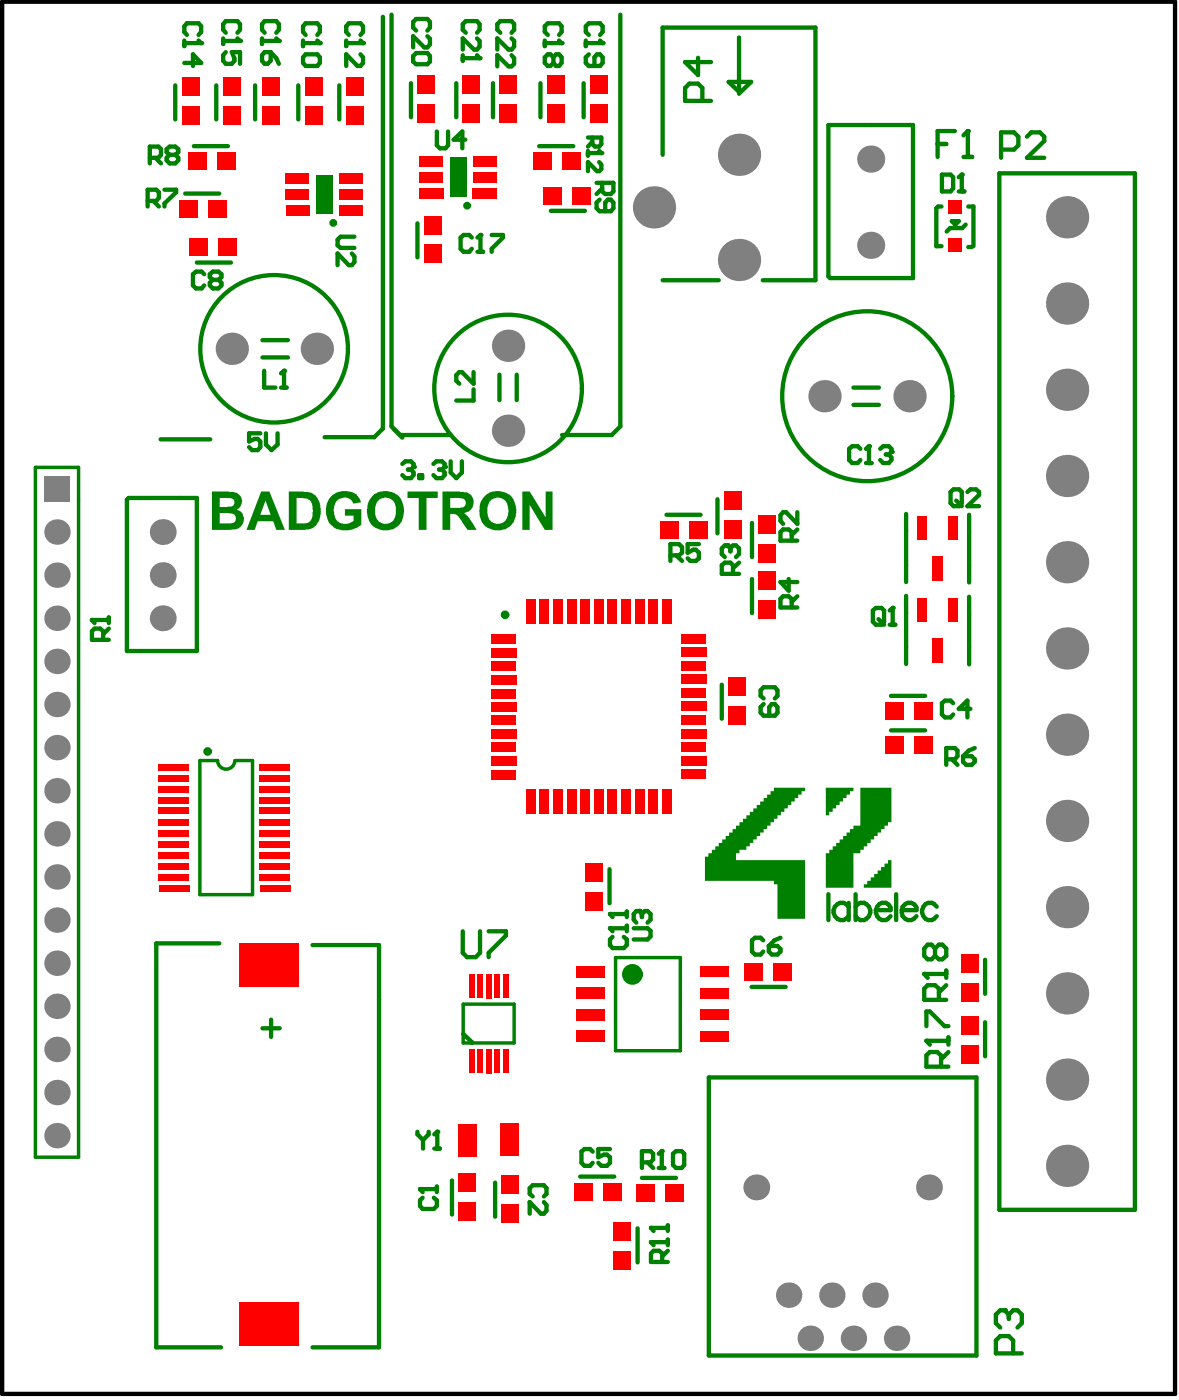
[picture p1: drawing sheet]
<svg xmlns="http://www.w3.org/2000/svg" width="231mm" height="274mm" viewBox="0 0 231 274" stroke-linecap="round" stroke-linejoin="round" font-family="sans-serif">
<path d="M.4 .3h229.5v272.6h-229.5z" fill="none" stroke="#000" stroke-width=".84"/>
<g fill="#008000">
<path d="M169 173.1h.7v-.6h.7v-.7h.7v-.7h.6v-.7h.7v-.6h.7v-.7h.7v-.7h.6v5.4h-5.4z"/>
<path d="M168.4 154.2h6v6.8h-.6v.7h-.7v.6h-.7v.7h-.7v.7h-.6v.7h-.7v.6h-.7v.7h-.7v.7h-.6v.7h-1.4v6.7h-5.4v-6.7h.7v-.7h.7v-.7h.6v-.7h.7v-.6h.7v-.7h.7v-.7h.6v-.7h.7v-.6h1.4z"/>
<path d="M161.6 154.2h5.4v.7h-.7v.7h-.6v.7h-.7v.6h-.7v.7h-.7v.7h-.6v.7h-.7v.6h-.7z"/>
<path d="M137.9 167.7h.7v-.6h.7v-.7h.7v-.7h.7v-.7h.6v-.6h.7v-.7h.7v-.7h.7v-.7h.6v-.6h.7v-.7h.7v-.7h.7v-.7h.6v-.6h.7v-.7h.7v-.7h.7v-.7h.6v-.6h.7v-.7h.7v-.7h.7v-.7h6v.7h-.6v.7h-.7v.7h-.7v.6h-.7v.7h-.6v.7h-.7v.7h-.7v.6h-.7v.7h-.6v.7h-.7v.7h-.7v.6h-.7v.7h-.6v.7h-.7v.7h-.7v.6h-.7v.7h-.6v.7h-1.4v.7h-.7v1.3h13.5v11.5h-5.4v-6.8h-.6v-.6h-13.6z"/>
</g>
<path d="M6.9 91.5h8.5v135.1h-8.5zM42.6 148.9h-3.5v26.3h10.3v-26.3h-3.4M90.6 196.6h10v7.6h-10zM120.5 187.5h12.6v18.2h-12.6z" fill="none" stroke="#008000" stroke-width=".68"/>
<g fill="none" stroke="#008000" stroke-width=".84">
<path d="M34.3 16.7v6.7M42.3 16.7v6.7M49.9 16.7v6.7M58.4 16.7v6.7M66.4 16.7v6.7M74.9 3.3v80.6l-1.7 1.7h-9.7M76.6 2.9v80.6l1.7 1.7h9.7M80.4 16.3v6.7M89.3 16.3v6.7M96.5 16.3v6.7M105.8 16.3v6.7M114.2 16.3v6.7"/>
<path d="M121.4 2.9v80.6l-1.7 1.7h-9.7M144.6 7.3v11l2.4-2.3h-4.4l2 2M36.2 37.9h6.7M37.9 28.6h6.7M105.5 28.6h6.7M129.7 30.3v-24.9h29.9v49.5h-10.3M162.1 24.5h16.6v29.9h-16.3l-.3-.3zM195.6 33.9h26.5v203h-26.5zM38.5 51.4h6.7M81.7 43.7v6.7M107.8 41.3h6.7M129.7 54.9h11"/>
<path d="M184.2 40.4h-.6l-.4 .4v7.4h1M186.3 43.3h1.3l-.7 .7zM189 44l-.7 .7h-2.4l-.6 .6M189.5 40.4h1v7.8M189.5 48.4h.7M51.4 70h4.9M51.4 66.6h4.9M97.7 73.4v4.9M101.1 73.4v4.9M167 79.3h5M167 75.9h5M24.8 97.8l.4-.3h13.3v30h-13.7z"/>
<path d="M31.4 86h9.7M77 84l1.7 1.7M140.4 97.8v6.6M130.4 100.8h6.7M147.2 102.4v6.7M147.2 113.4v6.6M177.3 100.6v13.4M177.3 116.7v13.3M189.6 100.8v13.2M189.6 116.8v13.3M141.2 134.1v6.6M174.4 136.2h6.6"/>
<path d="M174.4 143h6.6M119.3 170.2v6.7M42.9 184.7h-12.3v79.1h12.7M61.2 185h13v78.8h-13M147.1 193.2h6.6M192.8 187.9v6.7M90.6 202.4l1.7 1.6v.2M138.7 211h52.4v54.4h-52.4zM192.8 200.1v6.7M88.4 231.1v6.7M96.9 231.6v6.6M113.5 230.4h6.7"/>
<path d="M125.6 230.6h6.7M124.8 240.5v6.7"/>
</g>
<g fill="#008000">
<path d="M61.9 34.4h3.3v7.6h-3.3z" fill-rule="evenodd"/>
<path d="M88.1 30.9h3.3v7.7h-3.3z" fill-rule="evenodd"/>
</g>
<path d="M67.7 7.9v1.1M67.7 8.4h3.3M68.3 6.8l-.6-.6v-1.1l.6-.5h2.2l.5 .5v1.1l-.5 .6" fill="none" stroke="#008000" stroke-width=".84"/>
<circle cx="71" cy="8.4" r=".42" fill="#008000"/>
<path d="M70.5 7.9l.5 .5M70.5 10.6l.5 .6v1.1l-.5 .6h-.6l-2.2-2.3v2.3M80.8 11l.6-.6h2.2l.5 .6v1.1l-.5 .5h-2.2l-.6-.5zM81.4 6l-.6-.6v-1.1l.6-.6h2.2l.5 .6v1.1l-.5 .6M83.6 7.1l.5 .5v1.1l-.5 .6h-.6l-2.2-2.2v2.2M115.1 26.9h2.6v1.3l-.4 .5h-.9l-.5-.5v-1.3M115.1 29.5v1M115.1 30h2.6M115.9 27.8l-.8 .9" fill="none" stroke="#008000" stroke-width=".84"/>
<circle cx="117.7" cy="30" r=".42" fill="#008000"/>
<path d="M114.6 7.9v1.1M114.6 8.4h3.3M115.2 6.8l-.6-.6v-1.1l.6-.5h2.2l.5 .5v1.1l-.5 .6M117.3 29.5l.4 .5M117.3 31.7l.4 .5v.9l-.4 .4h-.5l-1.7-1.8v1.8" fill="none" stroke="#008000" stroke-width=".84"/>
<circle cx="117.9" cy="8.4" r=".42" fill="#008000"/>
<path d="M115.2 10.6l-.6 .6v1.1l.6 .6h2.2l.5-.6v-1.1l-.5-.6h-.6l-.5 .6v1.7M117.4 7.9l.5 .5M127.4 243.2h3.3M129.6 247.1v-1.7l-.6-.5h-1.1l-.5 .5v1.7h3.3M130.7 244.9l-1.1 1.1M130.7 242.7v1.1" fill="none" stroke="#008000" stroke-width=".84"/>
<circle cx="127.4" cy="243.2" r=".42" fill="#008000"/>
<path d="M130.7 239.9v1.1M127.4 243.2l.5 .6M127.4 240.4h3.3" fill="none" stroke="#008000" stroke-width=".84"/>
<circle cx="127.4" cy="240.4" r=".42" fill="#008000"/>
<path d="M142.3 106.8h-.5l-.6 .6v1.1l.6 .6M143.4 112.4v-1.7l-.5-.5h-1.1l-.6 .5v1.7h3.4M144.6 110.2l-1.2 1.1M127.4 240.4l.5 .6" fill="none" stroke="#008000" stroke-width=".84"/>
<circle cx="142.3" cy="106.8" r=".42" fill="#008000"/>
<path d="M136.6 11.3v3.4l-2.5-2.5h5M137.4 19.8v-2.6l-.8-.8h-1.7l-.8 .8v2.6h5M142.3 106.8l.6 .6M142.9 107.4v.6M142.9 107.4l.5-.6h.6l.6 .6v1.1l-.6 .6M149.4 136.8l-.6-.6v-1.1l.6-.5h2.2l.5 .5v1.1l-.5 .6M149.4 137.9l-.6 .5v1.1l.6 .6h2.2l.5-.6v-1.1l-.5-.5h-.6l-.5 .5v1.7M196.6 256.5h-.9l-.8 .9v1.7l.8 .8M198.3 265v-2.6l-.9-.8h-1.7l-.8 .8v2.6h5.1" fill="none" stroke="#008000" stroke-width=".84"/>
<circle cx="196.6" cy="256.5" r=".42" fill="#008000"/>
<path d="M51.7 72.6v3.3h2.2M55 75.9h1.1M55.6 72.6v3.3M50.9 84.8h-2.2v1.6l1.1-.5h.6l.5 .5v1.1l-.5 .6h-1.1l-.6-.6M52 84.8v2.2l1.1 1.1 1.2-1.1v-2.2M53.1 199.6v3.4M51.4 201.3h3.3M196.6 256.5l.8 .9M197.4 257.4v.8M197.4 257.4l.9-.9h.8l.9 .9v1.7l-.9 .8" fill="none" stroke="#008000" stroke-width=".84"/>
<circle cx="55.6" cy="72.6" r=".42" fill="#008000"/>
<path d="M55.6 72.6l-.6 .5M131.2 108.7h1.7l.6-.5v-1.1l-.6-.6h-1.7v3.3M132.3 108.7l1.2 1.1M136.8 106.5h-2.2v1.7l1.1-.6h.5l.6 .6v1.1l-.6 .5h-1.1l-.5-.5M170.8 119.5l.6-.5h1.1l.5 .5v2.2l-.5 .6h-1.1l-.6-.6zM174.7 119v3.3M171.9 121.2l1.1 1.1M174.1 122.3h1.1" fill="none" stroke="#008000" stroke-width=".84"/>
<circle cx="174.7" cy="119" r=".42" fill="#008000"/>
<path d="M174.7 119l-.6 .5M18 121.4h3.3M20.2 125.3v-1.7l-.6-.5h-1.1l-.5 .5v1.7h3.3M21.3 123.1l-1.1 1.1M21.3 120.9v1.1M185.2 148.7h1.7l.5-.6v-1.1l-.5-.5h-1.7v3.3M186.3 148.7l1.1 1.1M188.5 148.1h1.7l.5 .6v.5l-.5 .6h-1.1l-.6-.6zM190.7 146.5l-1.1 .5-1.1 1.1" fill="none" stroke="#008000" stroke-width=".84"/>
<circle cx="18" cy="121.4" r=".42" fill="#008000"/>
<path d="M36.1 7.9v1.1M36.1 8.4h3.3M36.6 6.8l-.5-.6v-1.1l.5-.5h2.3l.5 .5v1.1l-.5 .6M28.9 39.3h1.7l.5-.6v-1.1l-.5-.5h-1.7v3.3M29.3 30.9h1.7l.5-.6v-1.1l-.5-.5h-1.7v3.3M30 39.3l1.1 1.1M30.4 30.9l1.1 1.1M32.2 37.1h2.3v.5l-2.3 2.2v.6M33.2 30.3l-.6-.5v-.6l.6-.5h1.1l.6 .5v.6l-.6 .5M33.2 30.3l-.6 .6v.5l.6 .6h1.1l.6-.6v-.5l-.6-.6M33.2 30.3h1.1M18 121.4l.5 .6" fill="none" stroke="#008000" stroke-width=".84"/>
<circle cx="39.4" cy="8.4" r=".42" fill="#008000"/>
<path d="M36.1 12.3h3.3l-1.6-1.7v2.3M38.9 7.9l.5 .5M59.3 7.9v1.1M59.3 8.4h3.3M59.8 6.8l-.5-.6v-1.1l.5-.5h2.3l.5 .5v1.1l-.5 .6" fill="none" stroke="#008000" stroke-width=".84"/>
<circle cx="62.6" cy="8.4" r=".42" fill="#008000"/>
<path d="M43.7 7.5v1.1M43.7 8h3.3M44.2 6.4l-.5-.6v-1.1l.5-.6h2.3l.5 .6v1.1l-.5 .6M59.8 10.6h2.3l.5 .6v1.1l-.5 .6h-2.3l-.5-.6v-1.1zM62.1 7.9l.5 .5" fill="none" stroke="#008000" stroke-width=".84"/>
<circle cx="47" cy="8" r=".42" fill="#008000"/>
<path d="M44.2 10.2l-.5 .6v1.1l.5 .6h1.2l.5-.6v-.5l-.5-1.2h1.6v2.3M46.5 7.5l.5 .5M51.3 7.5v1.1M51.3 8h3.3M51.8 6.4l-.5-.6v-1.1l.5-.6h2.3l.5 .6v1.1l-.5 .6" fill="none" stroke="#008000" stroke-width=".84"/>
<circle cx="54.6" cy="8" r=".42" fill="#008000"/>
<path d="M51.8 10.2h1.2v1.7l-.6 .6h-.6l-.5-.6v-1.1zM53 10.2l1.1 1.2 .5 1.1M54.1 7.5l.5 .5M81.7 221.6v.5l1.1 1.1M82.8 223.2v1.7M83.9 221.6v.5l-1.1 1.1M85 224.9h1.1M85.6 221.6v3.3" fill="none" stroke="#008000" stroke-width=".84"/>
<circle cx="85.6" cy="221.6" r=".42" fill="#008000"/>
<path d="M78.7 90.8l.6-.5h1.1l.5 .5v.6M85.6 221.6l-.6 .5" fill="none" stroke="#008000" stroke-width=".84"/>
<circle cx="80.9" cy="91.4" r=".42" fill="#008000"/>
<path d="M79.8 91.9h.6M80.4 91.9l.5 .6v.5l-.5 .6h-1.1l-.6-.6M80.9 91.4l-.5 .5M82 93h.6v.6h-.6zM84.8 90.8l.6-.5h1.1l.5 .5v.6" fill="none" stroke="#008000" stroke-width=".84"/>
<circle cx="87" cy="91.4" r=".42" fill="#008000"/>
<path d="M90.6 10.8v1.1M90.6 11.4h3.3M91.1 6.4l-.5-.6v-1.1l.5-.6h2.2l.6 .6v1.1l-.6 .6M93.3 7.5l.6 .5v1.1l-.6 .6h-.5l-2.2-2.2v2.2M85.5 25.7v2.7l.6 .6h1.1l.5-.6v-2.7M91.1 27.4h-2.3l1.7-1.7v3.3M85.9 91.9h.6M86.5 91.9l.5 .6v.5l-.5 .6h-1.1l-.6-.6M87 91.4l-.5 .5M88.2 90.3v2.2l1.1 1.1 1.1-1.1v-2.2" fill="none" stroke="#008000" stroke-width=".84"/>
<circle cx="93.9" cy="11.4" r=".42" fill="#008000"/>
<path d="M93.3 10.8l.6 .6M106.6 7.9v1.1M106.6 8.4h3.3M107.2 6.8l-.6-.6v-1.1l.6-.5h2.2l.5 .5v1.1l-.5 .6M116.7 35.8h3.3v1.7l-.5 .5h-1.1l-.6-.5v-1.7M117.3 39.1l-.6 .6v1.1l.6 .6h2.2l.5-.6v-1.1l-.5-.6h-.6l-.5 .6v1.7M117.8 36.9l-1.1 1.1M116 225.5l-.5-.5h-1.1l-.6 .5v2.2l.6 .6h1.1l.5-.6M119.4 225h-2.3v1.6l1.1-.5h.6l.6 .5v1.1l-.6 .6h-1.1l-.6-.6" fill="none" stroke="#008000" stroke-width=".84"/>
<circle cx="109.9" cy="8.4" r=".42" fill="#008000"/>
<path d="M97.9 6.4l-.6-.6v-1.1l.6-.6h2.2l.5 .6v1.1l-.5 .6M100.1 7.5l.5 .5v1.1l-.5 .6h-.6l-2.2-2.2v2.2M100.1 10.8l.5 .6v1.1l-.5 .5h-.6l-2.2-2.2v2.2M108.3 11.2l.5-.6h.6l.5 .6v1.1l-.5 .6h-.6l-.5-.6M108.3 11.2l-.6-.6h-.5l-.6 .6v1.1l.6 .6h.5l.6-.6M108.3 11.2v1.1M109.4 7.9l.5 .5M125.6 227.6h1.7l.5-.6v-1.1l-.5-.5h-1.7v3.3M126.7 227.6l1.1 1.1M128.9 228.7h1.1M129.5 225.4v3.3" fill="none" stroke="#008000" stroke-width=".84"/>
<circle cx="129.5" cy="225.4" r=".42" fill="#008000"/>
<path d="M168.4 87.9l-.5-.5h-1.1l-.6 .5v2.2l.6 .6h1.1l.5-.6M169.5 90.7h1.1M170 87.4v3.3M154.3 113.4v2.2l-1.6-1.6h3.3M154.9 118.9v-1.6l-.6-.6h-1.1l-.5 .6v1.6h3.3M156 116.7l-1.1 1.1M129.5 225.4l-.6 .5M131.7 225.9l.6-.5h1.1l.5 .5v2.2l-.5 .6h-1.1l-.6-.6z" fill="none" stroke="#008000" stroke-width=".84"/>
<circle cx="170" cy="87.4" r=".42" fill="#008000"/>
<path d="M170 87.4l-.5 .5M172.2 87.9l.6-.5h1.1l.5 .5v.6" fill="none" stroke="#008000" stroke-width=".84"/>
<circle cx="174.4" cy="88.5" r=".42" fill="#008000"/>
<path d="M173.3 89h.6M173.9 89l.5 .6v.5l-.5 .6h-1.1l-.6-.6M174.4 88.5l-.5 .5M180.9 190.7h4.3M183.7 195.8v-2.2l-.7-.7h-1.5l-.6 .7v2.2h4.3M185.2 192.9l-1.5 1.4M185.2 190v1.5" fill="none" stroke="#008000" stroke-width=".84"/>
<circle cx="180.9" cy="190.7" r=".42" fill="#008000"/>
<path d="M184.3 34.2h1.7l.5 .5v2.2l-.5 .6h-1.7zM187.6 37.5h1.1M188.2 34.2v3.3M186 96.3l.6-.5h1.1l.5 .5v2.2l-.5 .6h-1.1l-.6-.6zM187.1 98l1.1 1.1M189.3 96.3l.6-.5h1.1l.6 .5v.6l-2.3 2.2h2.3M186.5 137.7l-.5-.5h-1.1l-.6 .5v2.2l.6 .6h1.1l.5-.6M189.9 138.8h-2.3l1.7-1.6v3.3M180.9 190.7l.6 .8M183 185.7l-.7-.7h-.8l-.6 .7v1.4l.6 .7h.8l.7-.7M183 185.7l.7-.7h.7l.8 .7v1.4l-.8 .7h-.7l-.7-.7M183 185.7v1.4" fill="none" stroke="#008000" stroke-width=".84"/>
<circle cx="188.2" cy="34.2" r=".42" fill="#008000"/>
<path d="M183.5 28.2h1.7M186.9 25.7h-3.4v5M188.2 34.2l-.6 .5M188.5 30.7h1.7M189.4 25.7v5" fill="none" stroke="#008000" stroke-width=".84"/>
<circle cx="189.4" cy="25.7" r=".42" fill="#008000"/>
<path d="M189.4 25.7l-.9 .8M82.2 232.8h3.3M82.7 234.5l-.5 .5v1.1l.5 .6h2.2l.6-.6v-1.1l-.6-.5M85.5 232.3v1.1" fill="none" stroke="#008000" stroke-width=".84"/>
<circle cx="82.2" cy="232.8" r=".42" fill="#008000"/>
<path d="M92.7 76.2v2.2h-3.4M92.7 72.9v2.2l-2.3-2.2h-.5l-.6 .5v1.1l.6 .6M125.1 178.4h-.6l-.5 .6v1.1l.5 .5M124 181.7h2.7l.6 .6v1.1l-.6 .5h-2.7M82.2 232.8l.5 .6M104.2 234.3l-.5-.6v-1l.5-.6h2.2l.5 .6v1l-.5 .6M106.4 235.4l.5 .5v1.1l-.5 .6h-.6l-2.1-2.2v2.2" fill="none" stroke="#008000" stroke-width=".84"/>
<circle cx="125.1" cy="178.4" r=".42" fill="#008000"/>
<path d="M154.9 105.9v-1.7l-.6-.5h-1.1l-.5 .5v1.7h3.3M156 100.3v2.3l-2.2-2.3h-.6l-.5 .6v1.1l.5 .6M156 103.7l-1.1 1.1M125.1 178.4l.5 .6M125.6 179v.6M125.6 179l.6-.6h.5l.6 .6v1.1l-.6 .5M181.3 203.8h4.3M184.2 208.8v-2.1l-.8-.7h-1.4l-.7 .7v2.1h4.3M185.6 206l-1.4 1.4M185.6 203.1v1.4" fill="none" stroke="#008000" stroke-width=".84"/>
<circle cx="181.3" cy="203.8" r=".42" fill="#008000"/>
<g fill="none" stroke="#008000" stroke-width=".84">
<path d="M195.9 29.3h2.5l.9-.9v-1.6l-.9-.9h-2.5v5M201 26.8l.8-.9h1.7l.8 .9v.8l-3.3 3.3h3.3M40 53.7l-.6-.5h-1l-.6 .5v2.2l.6 .6h1l.6-.6M41.6 54.8l-.5-.5v-.6l.5-.5h1.1l.6 .5v.6l-.6 .5M41.6 54.8l-.5 .6v.5l.5 .6h1.1l.6-.6v-.5l-.6-.6M41.6 54.8h1.1M162.1 175.1v5M166.1 176.8v3.3M166.1 177.5a1.66 1.66 0 0 0-2.6-.2 1.66 1.66 0 0 0 .4 2.6 1.49 1.49 0 0 0 2.2-.5M167.4 177.5a1.57 1.57 0 0 1 2-.7 1.57 1.57 0 0 1 .9 1.9 1.53 1.53 0 0 1-1.2 1.4 1.53 1.53 0 0 1-1.7-.7M167.4 175.1v5M171.4 178.2a1.57 1.57 0 0 0 .9 1.8 1.57 1.57 0 0 0 2-.6"/>
<path d="M172.1 177a1.36 1.36 0 0 1 1.5-.1 1.36 1.36 0 0 1 .7 1.3h-2.9l.3-.7zM175.4 175.1v5M176.5 178.2a1.57 1.57 0 0 0 .9 1.8 1.57 1.57 0 0 0 1.9-.6M176.6 177.5a1.42 1.42 0 0 1 1.7-.7 1.42 1.42 0 0 1 1 1.4h-2.8zM183.3 177.5a1.61 1.61 0 0 0-2.3-.4 1.61 1.61 0 0 0-.3 2.3 1.46 1.46 0 0 0 1.3 .8 1.46 1.46 0 0 0 1.3-.8M149.4 184.1l-.6-.5h-1.1l-.5 .5v2.2l.5 .6h1.1l.6-.6M150.5 185.2h1.6l.6 .6v.5l-.6 .6h-1.1l-.5-.6zM152.7 183.6l-1.2 .5-1 1.1M181.3 203.8l.7 .7M181.3 200.9v-2.9h.7l2.8 2.9h.8"/>
</g>
<g fill="#008000">
<path d="M64.8 97.2a4.1 4.1 0 0 1 5.1-.3l.7 1.4-1.4 .3a2 2 0 0 0-2.1-1.2 2 2 0 0 0-1.7 1.7 3.2 3.2 0 0 0 1 3.2 2.58 2.58 0 0 0 2.8-.3v-1h-1.7v-1.3h3.2v3l-.8 .5a4.8 4.8 0 0 1-4.6 0 4.1 4.1 0 0 1-1.4-4.3l.5-1.2z"/>
<path d="M79.7 96.2h6v1.3h-2.2v6.2h-1.6v-6.2h-2.2z"/>
<path d="M102.2 96.2h1.5l3.1 5.1v-5.1h1.3v7.5h-1.5l-2.9-4.8v4.8h-1.5z"/>
<path d="M41.5 96.2l3.4 .1a2 2 0 0 1 2.4 2.3l-.2 .6-.8 .6a1.99 1.99 0 0 1 1.4 2.3 1.99 1.99 0 0 1-2.3 1.6h-3.9zM43 97.5v1.8h1.1a2.28 2.28 0 0 0 1.6-.4 .86 .86 0 0 0 0-1 .86 .86 0 0 0-.8-.4zM43 100.5v2h1.4a1.32 1.32 0 0 0 1.7-.8 .96 .96 0 0 0-1.2-1.2z"/>
<path d="M51.1 96.2h1.6l3.1 7.5h-1.7l-.6-1.6h-3.1l-.6 1.6h-1.6zM52 98l-1.1 2.8h2.1z"/>
<path d="M56.5 96.2h2.8a3.1 3.1 0 0 1 3.3 2.5v.1a4.5 4.5 0 0 1-.8 4.2 3.9 3.9 0 0 1-2.5 .7h-2.8zM58 97.5v5h1.2a1.65 1.65 0 0 0 2-1.8v-.9a1.71 1.71 0 0 0-.8-2l-.5-.2z"/>
<path d="M72.8 97.2a3.7 3.7 0 0 1 5.8 .9 4.5 4.5 0 0 1-.4 4.5 3.9 3.9 0 0 1-5.6 0 4.5 4.5 0 0 1 0-5.1zM73.8 98.2a3.6 3.6 0 0 0 .5 4 2.08 2.08 0 0 0 3.2-1.7 2.64 2.64 0 0 0-1.1-2.8 2.15 2.15 0 0 0-2.6 .5z"/>
<path d="M86.6 96.2h3.3a3.5 3.5 0 0 1 2.3 .8 2.12 2.12 0 0 1-.8 3.3l-.7 .2 .9 .5 1.7 2.7h-1.8l-1.1-1.6a2.68 2.68 0 0 0-1.5-1.5h-.8v3.1h-1.5zM88.1 97.5v1.9h2a.96 .96 0 0 0 1-.7 .96 .96 0 0 0-.6-1.1z"/>
<path d="M94.9 97.1h.1a2.07 2.07 0 0 1 1.7-.9 3.5 3.5 0 0 1 4.2 3.2 4.2 4.2 0 0 1-1.2 3.8 3.9 3.9 0 0 1-5.2-.6 4.8 4.8 0 0 1 .4-5.5zM95.8 98.2a3.6 3.6 0 0 0 .4 4 2.08 2.08 0 0 0 3.2-1.7 2.64 2.64 0 0 0-1.1-2.8 2.15 2.15 0 0 0-2.5 .5z"/>
</g>
<path d="M119.4 181.7h3.3M119.9 183.4l-.5 .5v1.1l.5 .6h2.2l.6-.6v-1.1l-.6-.5M122.7 181.2v1.1" fill="none" stroke="#008000" stroke-width=".84"/>
<circle cx="119.4" cy="181.7" r=".42" fill="#008000"/>
<path d="M119.4 179h3.3M122.7 178.5v1.1M119.4 181.7l.5 .6" fill="none" stroke="#008000" stroke-width=".84"/>
<circle cx="119.4" cy="179" r=".42" fill="#008000"/>
<path d="M92.3 46.5l-.5-.5h-1.1l-.6 .5v2.2l.6 .6h1.1l.5-.6M93.4 49.3h1.1M94 46v3.3M119.4 179l.5 .6M90.6 182.3v4.3l.8 .8h1.7l.8-.8v-4.3M95.6 182.3h3.4v.9l-3.4 3.4v.8" fill="none" stroke="#008000" stroke-width=".84"/>
<circle cx="94" cy="46" r=".42" fill="#008000"/>
<g fill="none" stroke="#008000" stroke-width=".84">
<path d="M68.8 49.6l.6 .6v1.1l-.6 .6h-.5l-2.2-2.3v2.3M69.4 46.3h-2.7l-.6 .6v1.1l.6 .5h2.7M94 46l-.6 .5M96.2 46h2.2v.5l-2.2 2.2v.6"/>
<circle cx="65.2" cy="43.6" r=".34"/>
<circle cx="91.4" cy="40.3" r=".34"/>
<circle cx="53.6" cy="68.3" r="14.4"/>
<circle cx="99.4" cy="76.1" r="14.4"/>
<circle cx="169.7" cy="77.6" r="16.6"/>
<circle cx="98.8" cy="120.4" r=".42"/>
<circle cx="40.6" cy="147.1" r=".42"/>
</g>
<circle cx="123.8" cy="190.8" r="1.01" fill="none" stroke="#008000" stroke-width="2"/>
<path d="M42.6 148.9a1.69 1.69 0 0 0 1.7 1.7 1.69 1.69 0 0 0 1.7-1.7" fill="none" stroke="#008000" stroke-width=".68"/>
<g fill="#808080">
<circle cx="170.4" cy="31.1" r="2.66"/>
<circle cx="170.4" cy="48" r="2.66"/>
<circle cx="11.2" cy="222.4" r="2.49"/>
<circle cx="11.2" cy="188.6" r="2.49"/>
<circle cx="11.2" cy="154.8" r="2.49"/>
<circle cx="11.2" cy="121.1" r="2.49"/>
<circle cx="31.8" cy="121.1" r="2.53"/>
<circle cx="11.2" cy="213.9" r="2.49"/>
<circle cx="11.2" cy="205.5" r="2.49"/>
<circle cx="11.2" cy="197" r="2.49"/>
<circle cx="11.2" cy="171.7" r="2.49"/>
<circle cx="11.2" cy="163.3" r="2.49"/>
<circle cx="11.2" cy="146.4" r="2.49"/>
<circle cx="11.2" cy="137.9" r="2.49"/>
<circle cx="11.2" cy="112.6" r="2.49"/>
<circle cx="11.2" cy="104.2" r="2.49"/>
<circle cx="31.8" cy="104.2" r="2.53"/>
<circle cx="31.8" cy="112.6" r="2.53"/>
<circle cx="62" cy="68.3" r="3.2"/>
<circle cx="128" cy="40.6" r="4.1"/>
<circle cx="144.6" cy="30.3" r="4.1"/>
<circle cx="171.2" cy="253.6" r="2.49"/>
<circle cx="154.3" cy="253.6" r="2.49"/>
<circle cx="162.8" cy="253.6" r="2.49"/>
<circle cx="161.3" cy="77.6" r="3.2"/>
<circle cx="208.8" cy="228.3" r="4.1"/>
<circle cx="208.8" cy="194.5" r="4.1"/>
<circle cx="208.8" cy="160.7" r="4.1"/>
<circle cx="208.8" cy="143.8" r="4.1"/>
<circle cx="208.8" cy="110.1" r="4.1"/>
<circle cx="208.8" cy="93.2" r="4.1"/>
<circle cx="208.8" cy="59.4" r="4.1"/>
<circle cx="11.2" cy="180.1" r="2.49"/>
<circle cx="11.2" cy="129.5" r="2.49"/>
<circle cx="144.6" cy="50.9" r="4.1"/>
<circle cx="158.6" cy="262" r="2.49"/>
<circle cx="167" cy="262" r="2.49"/>
<circle cx="208.8" cy="211.4" r="4.1"/>
<circle cx="208.8" cy="177.6" r="4.1"/>
<circle cx="208.8" cy="127" r="4.1"/>
<circle cx="208.8" cy="76.3" r="4.1"/>
<circle cx="208.8" cy="42.5" r="4.1"/>
<circle cx="99.4" cy="84.3" r="3.2"/>
<circle cx="99.4" cy="67.7" r="3.2"/>
<circle cx="45.4" cy="68.3" r="3.2"/>
<circle cx="178" cy="77.6" r="3.2"/>
<circle cx="175.5" cy="262" r="2.49"/>
<circle cx="148" cy="232.5" r="2.53"/>
<circle cx="181.8" cy="232.5" r="2.53"/>
</g>
<path d="M8.6 93.2h5.1v5.1h-5.1z" fill-rule="evenodd" fill="#808080"/>
<g fill="#f00">
<path d="M40.7 39.2h3.7v3.3h-3.7z" fill-rule="evenodd"/>
<path d="M66.3 37.1h4.7v2.1h-4.7z" fill-rule="evenodd"/>
<path d="M66.4 40.2h4.6v2.1h-4.6z" fill-rule="evenodd"/>
<path d="M66.3 33.9h4.7v2.1h-4.7z" fill-rule="evenodd"/>
<path d="M142.5 132.5h3.4v3.7h-3.4z" fill-rule="evenodd"/>
<path d="M148.4 111.9h3.4v3.7h-3.4z" fill-rule="evenodd"/>
<path d="M148.4 106.5h3.4v3.7h-3.4z" fill-rule="evenodd"/>
<path d="M182.5 125h2v4.7h-2z" fill-rule="evenodd"/>
<path d="M188.1 192.4h3.4v3.7h-3.4z" fill-rule="evenodd"/>
<path d="M188.1 186.7h3.4v3.7h-3.4z" fill-rule="evenodd"/>
<path d="M59.7 20.9h3.4v3.6h-3.4z" fill-rule="evenodd"/>
<path d="M59.7 15.2h3.4v3.6h-3.4z" fill-rule="evenodd"/>
<path d="M67.7 20.9h3.4v3.6h-3.4z" fill-rule="evenodd"/>
<path d="M67.7 15.2h3.4v3.6h-3.4z" fill-rule="evenodd"/>
<path d="M81.7 20.4h3.4v3.7h-3.4z" fill-rule="evenodd"/>
<path d="M81.7 14.8h3.4v3.6h-3.4z" fill-rule="evenodd"/>
<path d="M93.4 190.7h1v4.6h-1z" fill-rule="evenodd"/>
<path d="M95.1 190.7h1v4.7h-1z" fill-rule="evenodd"/>
<path d="M96.8 190.8h1v4.6h-1z" fill-rule="evenodd"/>
<path d="M103 117.3h1.7v4.8h-1.7z" fill-rule="evenodd"/>
<path d="M108.3 117.3h1.8v4.8h-1.8z" fill-rule="evenodd"/>
<path d="M107 20.4h3.4v3.7h-3.4z" fill-rule="evenodd"/>
<path d="M107 14.8h3.4v3.6h-3.4z" fill-rule="evenodd"/>
<path d="M114.6 174.7h3.4v3.7h-3.4z" fill-rule="evenodd"/>
<path d="M114.6 169h3.4v3.7h-3.4z" fill-rule="evenodd"/>
<path d="M113.6 117.3h1.8v4.8h-1.8z" fill-rule="evenodd"/>
<path d="M116.2 117.3h1.9v4.8h-1.9z" fill-rule="evenodd"/>
<path d="M115.5 20.4h3.4v3.7h-3.4z" fill-rule="evenodd"/>
<path d="M115.5 14.8h3.4v3.6h-3.4z" fill-rule="evenodd"/>
<path d="M120.1 245h3.4v3.7h-3.4z" fill-rule="evenodd"/>
<path d="M120.1 239.3h3.4v3.7h-3.4z" fill-rule="evenodd"/>
<path d="M121.6 117.3h1.8v4.8h-1.8z" fill-rule="evenodd"/>
<path d="M124.3 117.3h1.7v4.8h-1.7z" fill-rule="evenodd"/>
<path d="M126.9 117.3h1.8v4.8h-1.8z" fill-rule="evenodd"/>
<path d="M129.6 117.3h1.8v4.8h-1.8z" fill-rule="evenodd"/>
<path d="M134.9 102.1h3.7v3.3h-3.7z" fill-rule="evenodd"/>
<path d="M142.5 138.2h3.4v3.7h-3.4z" fill-rule="evenodd"/>
<path d="M141.7 101.9h3.3v3.7h-3.3z" fill-rule="evenodd"/>
<path d="M141.7 96.2h3.3v3.7h-3.3z" fill-rule="evenodd"/>
<path d="M148.4 117.5h3.4v3.7h-3.4z" fill-rule="evenodd"/>
<path d="M182.5 109h2v4.7h-2z" fill-rule="evenodd"/>
<path d="M188.1 204.6h3.4v3.7h-3.4z" fill-rule="evenodd"/>
<path d="M188.1 199h3.4v3.7h-3.4z" fill-rule="evenodd"/>
<path d="M93.4 205.4h1v4.6h-1z" fill-rule="evenodd"/>
<path d="M95.1 205.4h1v4.7h-1z" fill-rule="evenodd"/>
<path d="M96.8 205.5h1v4.6h-1z" fill-rule="evenodd"/>
<path d="M103 154.6h1.7v4.8h-1.7z" fill-rule="evenodd"/>
<path d="M108.3 154.6h1.8v4.8h-1.8z" fill-rule="evenodd"/>
<path d="M116.2 154.6h1.9v4.8h-1.9z" fill-rule="evenodd"/>
<path d="M113.6 154.6h1.8v4.8h-1.8z" fill-rule="evenodd"/>
<path d="M124.3 154.6h1.7v4.8h-1.7z" fill-rule="evenodd"/>
<path d="M121.6 154.6h1.8v4.8h-1.8z" fill-rule="evenodd"/>
<path d="M129.6 154.6h1.8v4.8h-1.8z" fill-rule="evenodd"/>
<path d="M126.9 154.6h1.8v4.8h-1.8z" fill-rule="evenodd"/>
<path d="M148.4 100.9h3.4v3.7h-3.4z" fill-rule="evenodd"/>
<path d="M31.1 173.2h6v1.4h-6z" fill-rule="evenodd"/>
<path d="M31.1 168.9h5.9v1.4h-5.9z" fill-rule="evenodd"/>
<path d="M31.1 166.8h5.9v1.4h-5.9z" fill-rule="evenodd"/>
<path d="M31.1 162.5h5.9v1.4h-5.9z" fill-rule="evenodd"/>
<path d="M31.1 160.3h5.9v1.4h-5.9z" fill-rule="evenodd"/>
<path d="M31.1 156h5.9v1.4h-5.9z" fill-rule="evenodd"/>
<path d="M31.1 153.8h5.9v1.4h-5.9z" fill-rule="evenodd"/>
<path d="M31.1 149.5h5.9v1.4h-5.9z" fill-rule="evenodd"/>
<path d="M35.1 39.2h3.7v3.3h-3.7z" fill-rule="evenodd"/>
<path d="M50.9 173.2h6v1.4h-6z" fill-rule="evenodd"/>
<path d="M50.9 168.9h5.9v1.4h-5.9z" fill-rule="evenodd"/>
<path d="M50.9 166.8h5.9v1.4h-5.9z" fill-rule="evenodd"/>
<path d="M50.9 162.5h5.9v1.4h-5.9z" fill-rule="evenodd"/>
<path d="M50.9 160.3h5.9v1.4h-5.9z" fill-rule="evenodd"/>
<path d="M50.9 156h5.9v1.4h-5.9z" fill-rule="evenodd"/>
<path d="M50.9 153.8h5.9v1.4h-5.9z" fill-rule="evenodd"/>
<path d="M50.9 149.5h5.9v1.4h-5.9z" fill-rule="evenodd"/>
<path d="M55.9 40.2h4.7v2.1h-4.7z" fill-rule="evenodd"/>
<path d="M55.8 37.1h4.7v2.1h-4.7z" fill-rule="evenodd"/>
<path d="M55.8 33.9h4.7v2.1h-4.7z" fill-rule="evenodd"/>
<path d="M82.1 30.5h4.7v2.1h-4.7z" fill-rule="evenodd"/>
<path d="M82 33.7h4.7v2.1h-4.7z" fill-rule="evenodd"/>
<path d="M112.7 201.8h5.6v2.2h-5.6z" fill-rule="evenodd"/>
<path d="M112.7 193.4h5.6v2.2h-5.6z" fill-rule="evenodd"/>
<path d="M112.7 189.2h5.6v2.2h-5.6z" fill-rule="evenodd"/>
<path d="M136.9 201.8h5.6v2.1h-5.6z" fill-rule="evenodd"/>
<path d="M136.9 193.4h5.6v2.1h-5.6z" fill-rule="evenodd"/>
<path d="M136.9 189.2h5.6v2.1h-5.6z" fill-rule="evenodd"/>
<path d="M133.4 145.4h4.8v1.7h-4.8z" fill-rule="evenodd"/>
<path d="M133.3 148.1h4.9v1.7h-4.9z" fill-rule="evenodd"/>
<path d="M133.4 140h4.8v1.8h-4.8z" fill-rule="evenodd"/>
<path d="M133.3 132.1h4.9v1.8h-4.9z" fill-rule="evenodd"/>
<path d="M133.3 134.8h4.8v1.8h-4.8z" fill-rule="evenodd"/>
<path d="M133.3 126.8h4.9v1.8h-4.9z" fill-rule="evenodd"/>
<path d="M185.6 46.6h2.6v2.7h-2.6z" fill-rule="evenodd"/>
<path d="M185.5 39.1h2.7v2.7h-2.7z" fill-rule="evenodd"/>
<path d="M31.1 171.1h5.9v1.4h-5.9z" fill-rule="evenodd"/>
<path d="M31.1 164.6h5.9v1.4h-5.9z" fill-rule="evenodd"/>
<path d="M31.1 158.1h5.9v1.4h-5.9z" fill-rule="evenodd"/>
<path d="M31.1 151.7h5.9v1.3h-5.9z" fill-rule="evenodd"/>
<path d="M35.6 20.9h3.4v3.6h-3.4z" fill-rule="evenodd"/>
<path d="M36.8 29.9h3.7v3.4h-3.7z" fill-rule="evenodd"/>
<path d="M35.6 15.2h3.4v3.6h-3.4z" fill-rule="evenodd"/>
<path d="M46.7 184.7h11.7v8.6h-11.7z" fill-rule="evenodd"/>
<path d="M50.9 171.1h5.9v1.4h-5.9z" fill-rule="evenodd"/>
<path d="M50.9 164.6h5.9v1.4h-5.9z" fill-rule="evenodd"/>
<path d="M50.9 158.1h5.9v1.4h-5.9z" fill-rule="evenodd"/>
<path d="M50.9 151.7h5.9v1.3h-5.9z" fill-rule="evenodd"/>
<path d="M43.7 20.9h3.4v3.6h-3.4z" fill-rule="evenodd"/>
<path d="M51.3 20.9h3.4v3.6h-3.4z" fill-rule="evenodd"/>
<path d="M42.5 29.9h3.6v3.4h-3.6z" fill-rule="evenodd"/>
<path d="M43.7 15.2h3.4v3.6h-3.4z" fill-rule="evenodd"/>
<path d="M51.3 15.2h3.4v3.6h-3.4z" fill-rule="evenodd"/>
<path d="M89.7 229.6h3.4v3.7h-3.4z" fill-rule="evenodd"/>
<path d="M89.6 220.1h3.7v6.3h-3.7z" fill-rule="evenodd"/>
<path d="M91.8 190.8h1v4.6h-1z" fill-rule="evenodd"/>
<path d="M83 47.9h3.3v3.7h-3.3z" fill-rule="evenodd"/>
<path d="M83 42.2h3.3v3.7h-3.3z" fill-rule="evenodd"/>
<path d="M90.6 20.4h3.3v3.7h-3.3z" fill-rule="evenodd"/>
<path d="M82 36.8h4.8v2.1h-4.8z" fill-rule="evenodd"/>
<path d="M90.6 14.8h3.3v3.6h-3.3z" fill-rule="evenodd"/>
<path d="M98.2 230h3.3v3.7h-3.3z" fill-rule="evenodd"/>
<path d="M97.9 220h3.7v6.3h-3.7z" fill-rule="evenodd"/>
<path d="M118 231.6h3.7v3.4h-3.7z" fill-rule="evenodd"/>
<path d="M112.4 231.6h3.7v3.4h-3.7z" fill-rule="evenodd"/>
<path d="M112.7 197.6h5.6v2.2h-5.6z" fill-rule="evenodd"/>
<path d="M98.4 190.7h1v4.6h-1z" fill-rule="evenodd"/>
<path d="M105.6 117.3h1.9v4.8h-1.9z" fill-rule="evenodd"/>
<path d="M110.9 117.3h1.9v4.8h-1.9z" fill-rule="evenodd"/>
<path d="M118.9 117.3h1.8v4.8h-1.8z" fill-rule="evenodd"/>
<path d="M110 29.9h3.7v3.4h-3.7z" fill-rule="evenodd"/>
<path d="M104.3 29.9h3.7v3.4h-3.7z" fill-rule="evenodd"/>
<path d="M106.3 36.6h3.7v3.4h-3.7z" fill-rule="evenodd"/>
<path d="M111.9 36.6h3.7v3.4h-3.7z" fill-rule="evenodd"/>
<path d="M97.7 20.4h3.4v3.7h-3.4z" fill-rule="evenodd"/>
<path d="M97.7 14.8h3.4v3.6h-3.4z" fill-rule="evenodd"/>
<path d="M130.1 231.9h3.7v3.4h-3.7z" fill-rule="evenodd"/>
<path d="M124.4 231.9h3.7v3.4h-3.7z" fill-rule="evenodd"/>
<path d="M136.9 197.6h5.6v2.1h-5.6z" fill-rule="evenodd"/>
<path d="M145.6 188.6h3.7v3.4h-3.7z" fill-rule="evenodd"/>
<path d="M133.3 129.5h4.8v1.8h-4.8z" fill-rule="evenodd"/>
<path d="M133.3 137.4h4.9v1.8h-4.9z" fill-rule="evenodd"/>
<path d="M133.3 142.7h4.9v1.8h-4.9z" fill-rule="evenodd"/>
<path d="M133.4 150.7h4.8v1.8h-4.8z" fill-rule="evenodd"/>
<path d="M133.3 124.2h4.8v1.7h-4.8z" fill-rule="evenodd"/>
<path d="M129.2 102.1h3.8v3.3h-3.8z" fill-rule="evenodd"/>
<path d="M151.2 188.6h3.7v3.4h-3.7z" fill-rule="evenodd"/>
<path d="M178.8 144.3h3.8v3.3h-3.8z" fill-rule="evenodd"/>
<path d="M178.8 137.5h3.8v3.4h-3.8z" fill-rule="evenodd"/>
<path d="M179.4 117.2h2v4.6h-2z" fill-rule="evenodd"/>
<path d="M185.6 117.2h1.9v4.6h-1.9z" fill-rule="evenodd"/>
<path d="M37 46.8h3.7v3.3h-3.7z" fill-rule="evenodd"/>
<path d="M46.7 254.9h11.7v8.6h-11.7z" fill-rule="evenodd"/>
<path d="M42.7 46.8h3.7v3.3h-3.7z" fill-rule="evenodd"/>
<path d="M89.7 235.3h3.4v3.7h-3.4z" fill-rule="evenodd"/>
<path d="M91.8 205.5h1v4.6h-1z" fill-rule="evenodd"/>
<path d="M98.2 235.7h3.3v3.7h-3.3z" fill-rule="evenodd"/>
<path d="M98.4 205.4h1v4.6h-1z" fill-rule="evenodd"/>
<path d="M118.9 154.6h1.8v4.8h-1.8z" fill-rule="evenodd"/>
<path d="M110.9 154.6h1.9v4.8h-1.9z" fill-rule="evenodd"/>
<path d="M105.6 154.6h1.9v4.8h-1.9z" fill-rule="evenodd"/>
<path d="M179.4 101.1h2v4.7h-2z" fill-rule="evenodd"/>
<path d="M185.6 101.1h1.9v4.7h-1.9z" fill-rule="evenodd"/>
<path d="M96.1 148.1h4.9v1.8h-4.9z" fill-rule="evenodd"/>
<path d="M96.2 145.4h4.8v1.8h-4.8z" fill-rule="evenodd"/>
<path d="M96.2 140.1h4.8v1.8h-4.8z" fill-rule="evenodd"/>
<path d="M96.1 134.9h4.8v1.8h-4.8z" fill-rule="evenodd"/>
<path d="M96.1 132.2h4.9v1.8h-4.9z" fill-rule="evenodd"/>
<path d="M96.1 126.9h4.9v1.7h-4.9z" fill-rule="evenodd"/>
<path d="M92.6 30.5h4.6v2.1h-4.6z" fill-rule="evenodd"/>
<path d="M92.5 33.7h4.6v2.1h-4.6z" fill-rule="evenodd"/>
<path d="M96.2 150.8h4.8v1.7h-4.8z" fill-rule="evenodd"/>
<path d="M96.1 142.8h4.9v1.8h-4.9z" fill-rule="evenodd"/>
<path d="M96.1 137.5h4.9v1.8h-4.9z" fill-rule="evenodd"/>
<path d="M96.1 129.6h4.8v1.8h-4.8z" fill-rule="evenodd"/>
<path d="M96.1 124.3h4.8v1.7h-4.8z" fill-rule="evenodd"/>
<path d="M92.5 36.8h4.7v2.1h-4.7z" fill-rule="evenodd"/>
<path d="M173.2 144.3h3.7v3.3h-3.7z" fill-rule="evenodd"/>
<path d="M173.2 137.5h3.7v3.4h-3.7z" fill-rule="evenodd"/>
</g>
</svg>
